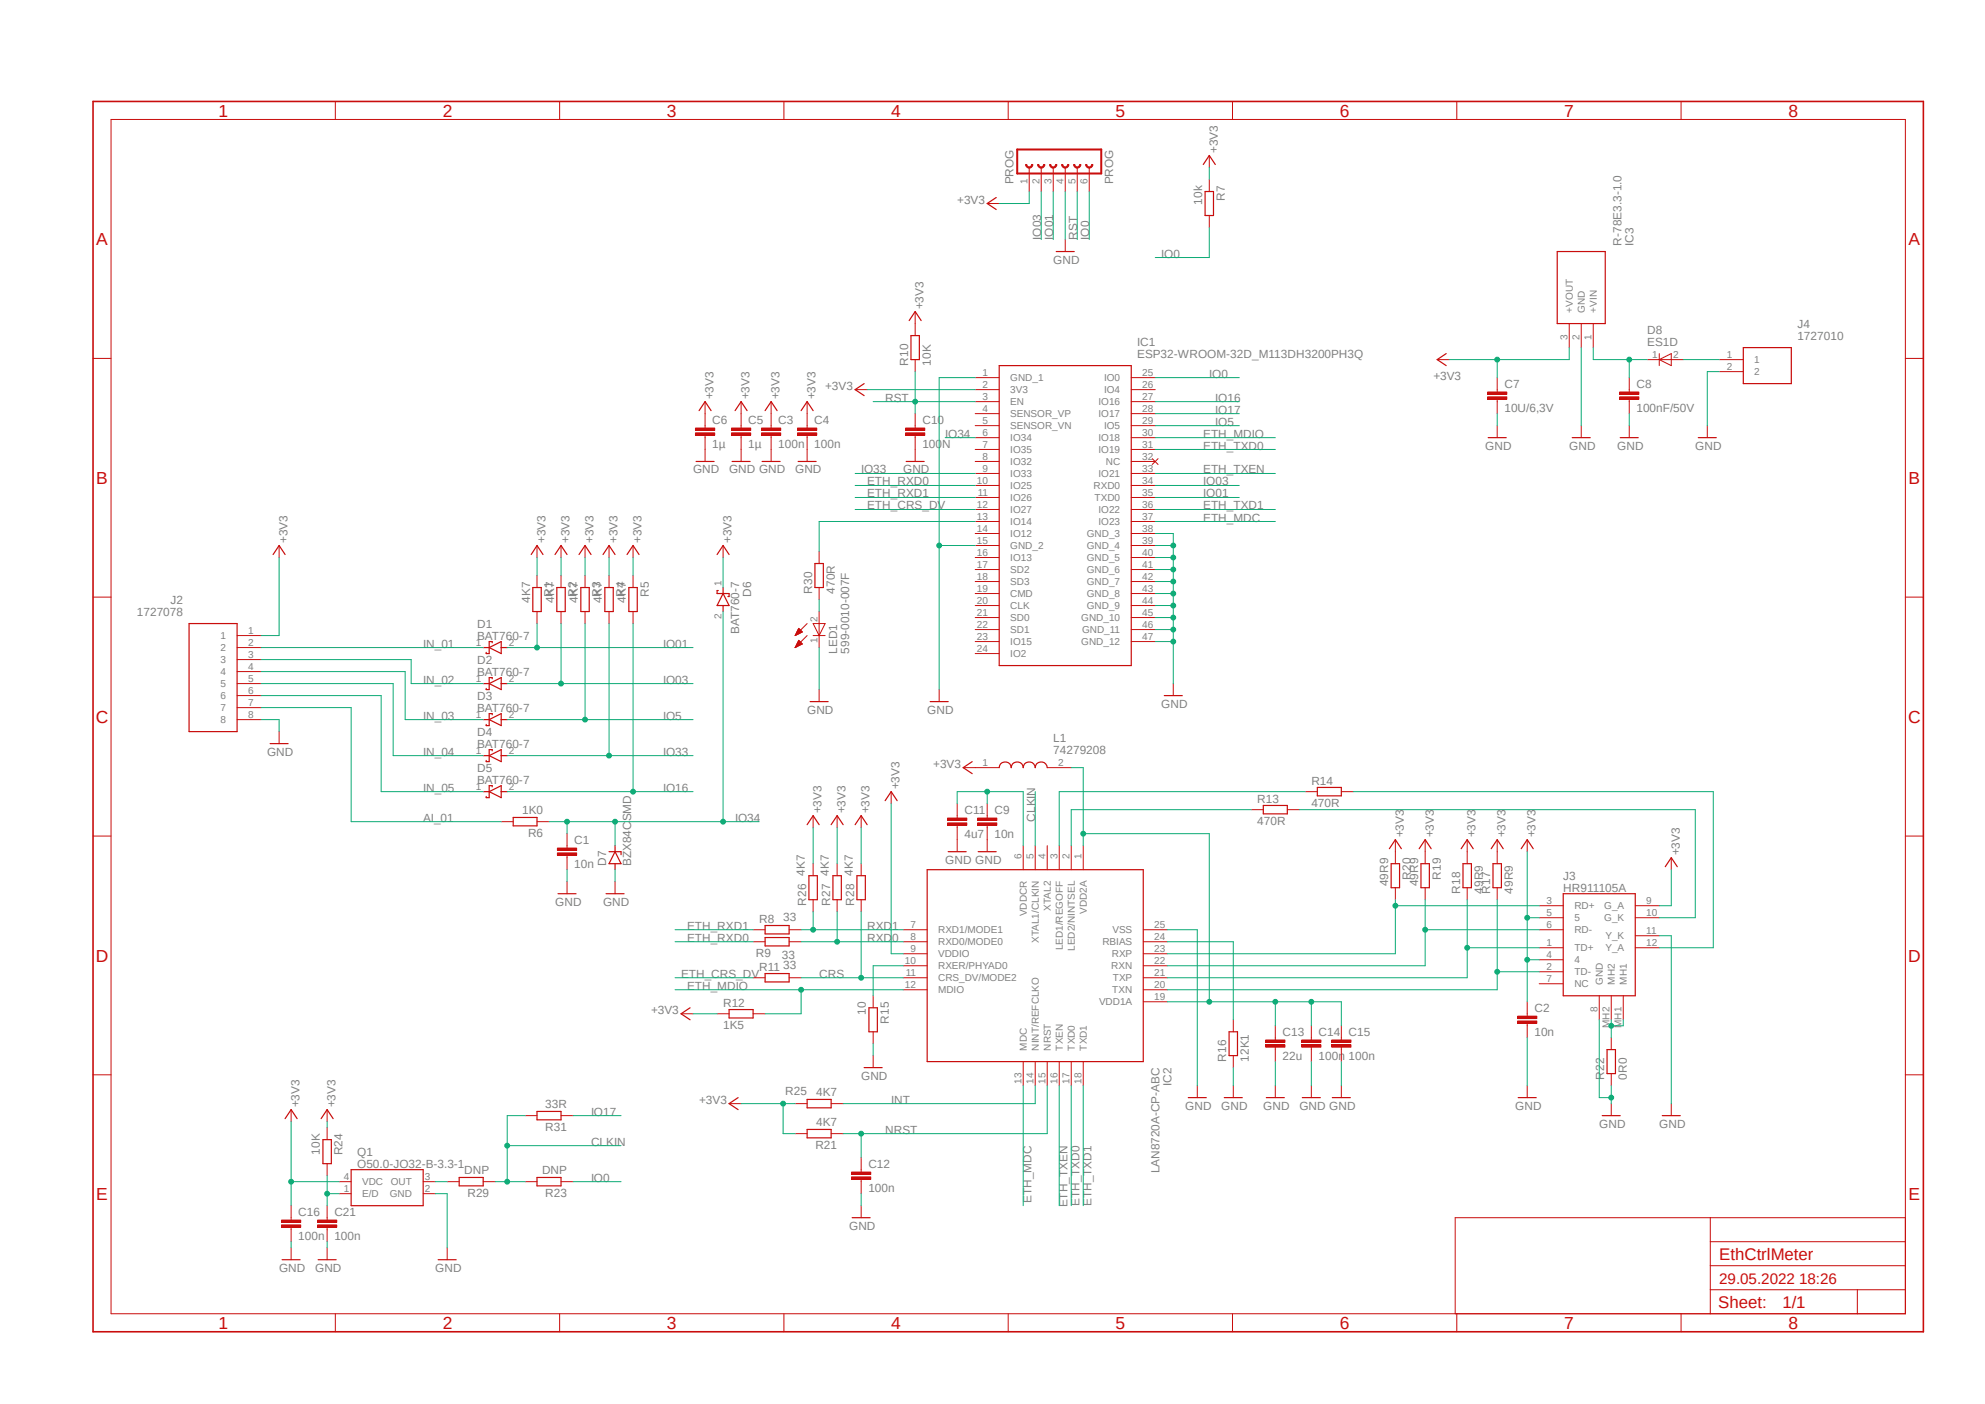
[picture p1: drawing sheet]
<svg xmlns="http://www.w3.org/2000/svg" width="420mm" height="297mm" viewBox="0 0 420 297" stroke-linecap="round" stroke-linejoin="round" font-family="sans-serif">
<defs><g id="words">
<g font-size="3.7" fill="#c90d0c">
<text x="46.2" y="24.7">1</text>
<text x="93.7" y="24.7">2</text>
<text x="141.1" y="24.7">3</text>
<text x="188.6" y="24.7">4</text>
<text x="236" y="24.7">5</text>
<text x="283.5" y="24.7">6</text>
<text x="330.9" y="24.7">7</text>
<text x="378.4" y="24.7">8</text>
<text x="20.4" y="51.9">A</text>
<text x="403.8" y="51.9">A</text>
<text x="20.4" y="102.4">B</text>
<text x="403.8" y="102.4">B</text>
<text x="20.3" y="152.9">C</text>
<text x="403.7" y="152.9">C</text>
<text x="20.3" y="203.5">D</text>
<text x="403.7" y="203.5">D</text>
<text x="20.4" y="254">E</text>
<text x="403.8" y="254">E</text>
<text x="46.2" y="281.1">1</text>
<text x="93.7" y="281.1">2</text>
<text x="141.1" y="281.1">3</text>
<text x="188.6" y="281.1">4</text>
<text x="236" y="281.1">5</text>
<text x="283.5" y="281.1">6</text>
<text x="330.9" y="281.1">7</text>
<text x="378.4" y="281.1">8</text>
</g>
<g font-size="3.6" fill="#c90d0c">
<text x="363.8" y="266.5">EthCtrlMeter</text>
<text x="363.5" y="276.8">Sheet:</text>
<text x="377.1" y="276.7">1/1</text>
</g>
<text font-size="3.2" fill="#c90d0c" x="363.8" y="271.6">29.05.2022 18:26</text>
<g font-size="2.5" fill="#808080">
<text x="257.6" y="32.4" transform="rotate(-90 257.6 32.4)">+3V3</text>
<text x="214.5" y="39" transform="rotate(-90 214.5 39)">PROG</text>
<text x="235.5" y="39" transform="rotate(-90 235.5 39)">PROG</text>
<text x="202.5" y="43.1">+3V3</text>
<text x="254.3" y="43.3" transform="rotate(-90 254.3 43.3)">10k</text>
<text x="259.1" y="42.5" transform="rotate(-90 259.1 42.5)">R7</text>
<text x="220.3" y="50.7" transform="rotate(-90 220.3 50.7)">IO03</text>
<text x="222.8" y="50.7" transform="rotate(-90 222.8 50.7)">IO01</text>
<text x="227.9" y="50.7" transform="rotate(-90 227.9 50.7)">RST</text>
<text x="230.5" y="50.7" transform="rotate(-90 230.5 50.7)">IO0</text>
<text x="343.1" y="51.9" transform="rotate(-90 343.1 51.9)">R-78E3.3-1.0</text>
<text x="345.6" y="51.9" transform="rotate(-90 345.6 51.9)">IC3</text>
<text x="222.8" y="55.8">GND</text>
<text x="245.7" y="54.5">IO0</text>
<text x="195.4" y="65.4" transform="rotate(-90 195.4 65.4)">+3V3</text>
<text x="348.5" y="70.6">D8</text>
<text x="380.3" y="71.9">1727010</text>
<text x="380.3" y="69.3">J4</text>
<text x="192.2" y="77.3" transform="rotate(-90 192.2 77.3)">R10</text>
<text x="196.9" y="77.3" transform="rotate(-90 196.9 77.3)">10K</text>
<text x="240.6" y="75.7">ESP32-WROOM-32D_M113DH3200PH3Q</text>
<text x="240.6" y="73.2">IC1</text>
<text x="348.5" y="73.2">ES1D</text>
<text x="174.6" y="82.4">+3V3</text>
<text x="255.9" y="79.9">IO0</text>
<text x="303.3" y="80.4">+3V3</text>
<text x="318.3" y="82">C7</text>
<text x="346.3" y="82">C8</text>
<text x="150.7" y="89.7">C6</text>
<text x="151" y="84.5" transform="rotate(-90 151 84.5)">+3V3</text>
<text x="158.3" y="89.7">C5</text>
<text x="158.6" y="84.5" transform="rotate(-90 158.6 84.5)">+3V3</text>
<text x="164.7" y="89.7">C3</text>
<text x="164.9" y="84.5" transform="rotate(-90 164.9 84.5)">+3V3</text>
<text x="172.3" y="89.7">C4</text>
<text x="172.6" y="84.5" transform="rotate(-90 172.6 84.5)">+3V3</text>
<text x="187.3" y="85">RST</text>
<text x="195.2" y="89.7">C10</text>
<text x="257.1" y="85">IO16</text>
<text x="257.1" y="87.5">IO17</text>
<text x="318.3" y="87.1">10U/6,3V</text>
<text x="346.3" y="87.1">100nF/50V</text>
<text x="150.7" y="94.7">1µ</text>
<text x="158.3" y="94.7">1µ</text>
<text x="164.7" y="94.7">100n</text>
<text x="172.3" y="94.7">100n</text>
<text x="195.2" y="94.7">100N</text>
<text x="200" y="92.6">IO34</text>
<text x="254.6" y="92.6">ETH_MDIO</text>
<text x="254.6" y="95.1">ETH_TXD0</text>
<text x="257.1" y="90">IO5</text>
<text x="314.2" y="95.1">GND</text>
<text x="332" y="95.1">GND</text>
<text x="342.2" y="95.1">GND</text>
<text x="358.7" y="95.1">GND</text>
<text x="146.6" y="100.2">GND</text>
<text x="154.3" y="100.2">GND GND</text>
<text x="168.2" y="100.2">GND</text>
<text x="182.2" y="100.2">IO33</text>
<text x="191.1" y="100.2">GND</text>
<text x="254.6" y="100.2">ETH_TXEN</text>
<text x="183.5" y="102.7">ETH_RXD0</text>
<text x="183.5" y="105.2">ETH_RXD1</text>
<text x="183.5" y="107.8">ETH_CRS_DV</text>
<text x="254.6" y="107.8">ETH_TXD1</text>
<text x="254.6" y="105.2">IO01</text>
<text x="254.6" y="102.7">IO03</text>
<text x="254.6" y="110.3">ETH_MDC</text>
<text x="60.8" y="114.9" transform="rotate(-90 60.8 114.9)">+3V3</text>
<text x="115.4" y="114.9" transform="rotate(-90 115.4 114.9)">+3V3</text>
<text x="120.5" y="114.9" transform="rotate(-90 120.5 114.9)">+3V3</text>
<text x="125.6" y="114.9" transform="rotate(-90 125.6 114.9)">+3V3</text>
<text x="130.6" y="114.9" transform="rotate(-90 130.6 114.9)">+3V3</text>
<text x="135.7" y="114.9" transform="rotate(-90 135.7 114.9)">+3V3</text>
<text x="154.8" y="114.9" transform="rotate(-90 154.8 114.9)">+3V3</text>
<text x="171.8" y="125.6" transform="rotate(-90 171.8 125.6)">R30</text>
<text x="176.6" y="125.6" transform="rotate(-90 176.6 125.6)">470R</text>
<text x="29" y="130.3">1727078</text>
<text x="36.1" y="127.7">J2</text>
<text x="112.1" y="127.5" transform="rotate(-90 112.1 127.5)">4K7</text>
<text x="116.9" y="126.2" transform="rotate(-90 116.9 126.2)">R1</text>
<text x="117.2" y="127.5" transform="rotate(-90 117.2 127.5)">4K7</text>
<text x="122" y="126.2" transform="rotate(-90 122 126.2)">R2</text>
<text x="122.3" y="127.5" transform="rotate(-90 122.3 127.5)">4K7</text>
<text x="127.1" y="126.2" transform="rotate(-90 127.1 126.2)">R3</text>
<text x="127.3" y="127.5" transform="rotate(-90 127.3 127.5)">4K7</text>
<text x="132.2" y="126.2" transform="rotate(-90 132.2 126.2)">R4</text>
<text x="132.4" y="127.5" transform="rotate(-90 132.4 127.5)">4K7</text>
<text x="137.2" y="126.2" transform="rotate(-90 137.2 126.2)">R5</text>
<text x="159" y="126.2" transform="rotate(-90 159 126.2)">D6</text>
<text x="89.5" y="137">IN_01</text>
<text x="101" y="135.3">BAT760-7</text>
<text x="101" y="132.8">D1</text>
<text x="140.3" y="137">IO01</text>
<text x="156.4" y="134.1" transform="rotate(-90 156.4 134.1)">BAT760-7</text>
<text x="101" y="143">BAT760-7</text>
<text x="101" y="140.4">D2</text>
<text x="177.1" y="138.3" transform="rotate(-90 177.1 138.3)">LED1</text>
<text x="179.7" y="138.3" transform="rotate(-90 179.7 138.3)">599-0010-007F</text>
<text x="89.5" y="144.6">IN_02</text>
<text x="101" y="148">D3</text>
<text x="140.3" y="144.6">IO03</text>
<text x="245.7" y="149.7">GND</text>
<text x="89.5" y="152.2">IN_03</text>
<text x="101" y="150.6">BAT760-7</text>
<text x="101" y="155.7">D4</text>
<text x="140.3" y="152.2">IO5</text>
<text x="170.8" y="151">GND</text>
<text x="196.2" y="151">GND</text>
<text x="56.5" y="159.9">GND</text>
<text x="89.5" y="159.9">IN_04</text>
<text x="101" y="158.2">BAT760-7</text>
<text x="140.3" y="159.9">IO33</text>
<text x="222.8" y="159.5">74279208</text>
<text x="222.8" y="156.9">L1</text>
<text x="89.5" y="167.5">IN_05</text>
<text x="101" y="165.8">BAT760-7</text>
<text x="101" y="163.3">D5</text>
<text x="140.3" y="167.5">IO16</text>
<text x="190.3" y="167" transform="rotate(-90 190.3 167)">+3V3</text>
<text x="197.4" y="162.4">+3V3</text>
<text x="277.5" y="166">R14</text>
<text x="89.5" y="173.8">AI_01</text>
<text x="110.5" y="172.3">1K0</text>
<text x="155.5" y="173.8">IO34</text>
<text x="173.8" y="172.1" transform="rotate(-90 173.8 172.1)">+3V3</text>
<text x="178.9" y="172.1" transform="rotate(-90 178.9 172.1)">+3V3</text>
<text x="184" y="172.1" transform="rotate(-90 184 172.1)">+3V3</text>
<text x="204" y="172.2">C11</text>
<text x="210.4" y="172.2">C9</text>
<text x="219" y="173.8" transform="rotate(-90 219 173.8)">CLKIN</text>
<text x="266" y="169.8">R13</text>
<text x="277.5" y="170.8">470R</text>
<text x="111.7" y="177.1">R6</text>
<text x="121.5" y="178.5">C1</text>
<text x="204" y="177.3">4u7</text>
<text x="210.4" y="177.3">10n</text>
<text x="266" y="174.6">470R</text>
<text x="297" y="177.2" transform="rotate(-90 297 177.2)">+3V3</text>
<text x="303.4" y="177.2" transform="rotate(-90 303.4 177.2)">+3V3</text>
<text x="312.2" y="177.2" transform="rotate(-90 312.2 177.2)">+3V3</text>
<text x="318.6" y="177.2" transform="rotate(-90 318.6 177.2)">+3V3</text>
<text x="324.9" y="177.2" transform="rotate(-90 324.9 177.2)">+3V3</text>
<text x="121.5" y="183.6">10n</text>
<text x="128.2" y="183.2" transform="rotate(-90 128.2 183.2)">D7</text>
<text x="133.6" y="183.2" transform="rotate(-90 133.6 183.2)">BZX84CSMD</text>
<text x="170.3" y="185.3" transform="rotate(-90 170.3 185.3)">4K7</text>
<text x="175.3" y="185.3" transform="rotate(-90 175.3 185.3)">4K7</text>
<text x="180.4" y="185.3" transform="rotate(-90 180.4 185.3)">4K7</text>
<text x="200" y="182.7">GND GND</text>
<text x="355.4" y="181" transform="rotate(-90 355.4 181)">+3V3</text>
<text x="117.5" y="191.6">GND</text>
<text x="127.6" y="191.6">GND</text>
<text x="170.6" y="191.6" transform="rotate(-90 170.6 191.6)">R26</text>
<text x="175.6" y="191.6" transform="rotate(-90 175.6 191.6)">R27</text>
<text x="180.7" y="191.6" transform="rotate(-90 180.7 191.6)">R28</text>
<text x="293.7" y="187.5" transform="rotate(-90 293.7 187.5)">49R9</text>
<text x="298.5" y="186.1" transform="rotate(-90 298.5 186.1)">R20</text>
<text x="300.1" y="187.5" transform="rotate(-90 300.1 187.5)">49R9</text>
<text x="304.8" y="186.1" transform="rotate(-90 304.8 186.1)">R19</text>
<text x="309" y="189.1" transform="rotate(-90 309 189.1)">R18</text>
<text x="313.7" y="189.1" transform="rotate(-90 313.7 189.1)">49R9</text>
<text x="315.3" y="189.1" transform="rotate(-90 315.3 189.1)">R17</text>
<text x="320.1" y="189.1" transform="rotate(-90 320.1 189.1)">49R9</text>
<text x="330.8" y="188.7">HR911105A</text>
<text x="330.8" y="186.1">J3</text>
<text x="145.4" y="196.7">ETH_RXD1</text>
<text x="160.6" y="195.2">R8</text>
<text x="165.7" y="194.9">33</text>
<text x="183.5" y="196.7">RXD1</text>
<text x="145.4" y="199.2">ETH_RXD0</text>
<text x="159.9" y="202.5">R9</text>
<text x="165.4" y="202.8">33</text>
<text x="183.5" y="199.2">RXD0</text>
<text x="144.1" y="206.8">ETH_CRS_DV</text>
<text x="145.4" y="209.4">ETH_MDIO</text>
<text x="160.6" y="205.3">R11</text>
<text x="165.7" y="205.1">33</text>
<text x="173.3" y="206.8">CRS</text>
<text x="137.8" y="214.5">+3V3</text>
<text x="153" y="212.9">R12</text>
<text x="183.2" y="214.7" transform="rotate(-90 183.2 214.7)">10</text>
<text x="324.7" y="214.1">C2</text>
<text x="153" y="217.8">1K5</text>
<text x="188" y="216.5" transform="rotate(-90 188 216.5)">R15</text>
<text x="271.4" y="219.2">C13</text>
<text x="279" y="219.2">C14 C15</text>
<text x="324.7" y="219.2">10n</text>
<text x="259.4" y="224.6" transform="rotate(-90 259.4 224.6)">R16</text>
<text x="264.2" y="224.6" transform="rotate(-90 264.2 224.6)">12K1</text>
<text x="271.4" y="224.2">22u</text>
<text x="279" y="224.2">100n 100n</text>
<text x="147.9" y="233.5">+3V3</text>
<text x="166.2" y="231.7">R25</text>
<text x="172.7" y="231.9">4K7</text>
<text x="182.2" y="228.4">GND</text>
<text x="188.6" y="233.5">INT</text>
<text x="247.9" y="229.7" transform="rotate(-90 247.9 229.7)">IC2</text>
<text x="339.4" y="228.4" transform="rotate(-90 339.4 228.4)">R22</text>
<text x="344.2" y="228.4" transform="rotate(-90 344.2 228.4)">0R0</text>
<text x="63.4" y="234.3" transform="rotate(-90 63.4 234.3)">+3V3</text>
<text x="71" y="234.3" transform="rotate(-90 71 234.3)">+3V3</text>
<text x="115.4" y="234.5">33R</text>
<text x="115.4" y="239.3">R31</text>
<text x="125.1" y="236">IO17</text>
<text x="172.7" y="238.3">4K7</text>
<text x="187.3" y="239.8">NRST</text>
<text x="250.8" y="234.7">GND</text>
<text x="258.4" y="234.7">GND</text>
<text x="267.3" y="234.7">GND</text>
<text x="274.9" y="234.7">GND GND</text>
<text x="320.6" y="234.7">GND</text>
<text x="338.4" y="238.6">GND</text>
<text x="351.1" y="238.6">GND</text>
<text x="67.7" y="244.3" transform="rotate(-90 67.7 244.3)">10K</text>
<text x="72.5" y="244.4" transform="rotate(-90 72.5 244.4)">R24</text>
<text x="75.6" y="244.5">Q1</text>
<text x="125.1" y="242.4">CLKIN</text>
<text x="172.5" y="243.1">R21</text>
<text x="75.6" y="247.1">O50.0-JO32-B-3.3-1</text>
<text x="98.2" y="248.5">DNP</text>
<text x="114.7" y="248.5">DNP</text>
<text x="125.1" y="250">IO0</text>
<text x="183.7" y="247.1">C12</text>
<text x="245.3" y="248.2" transform="rotate(-90 245.3 248.2)">LAN8720A-CP-ABC</text>
<text x="63.1" y="257.2">C16</text>
<text x="70.7" y="257.2">C21</text>
<text x="98.9" y="253.3">R29</text>
<text x="115.4" y="253.3">R23</text>
<text x="183.7" y="252.1">100n</text>
<text x="218.3" y="254.5" transform="rotate(-90 218.3 254.5)">ETH_MDC</text>
<text x="225.9" y="255.4" transform="rotate(-90 225.9 255.4)">ETH_TXEN</text>
<text x="228.4" y="255.1" transform="rotate(-90 228.4 255.1)">ETH_TXD0</text>
<text x="231" y="255.1" transform="rotate(-90 231 255.1)">ETH_TXD1</text>
<text x="63.1" y="262.3">100n</text>
<text x="70.7" y="262.3">100n</text>
<text x="179.7" y="260.1">GND</text>
<text x="59.1" y="269">GND</text>
<text x="66.7" y="269">GND</text>
<text x="92.1" y="269">GND</text>
</g>
<g font-size="2.1" fill="#808080">
<text x="217.4" y="38.9" transform="rotate(-90 217.4 38.9)">1</text>
<text x="220" y="38.9" transform="rotate(-90 220 38.9)">2</text>
<text x="222.5" y="38.9" transform="rotate(-90 222.5 38.9)">3</text>
<text x="225" y="38.9" transform="rotate(-90 225 38.9)">4</text>
<text x="227.6" y="38.9" transform="rotate(-90 227.6 38.9)">5</text>
<text x="230.1" y="38.9" transform="rotate(-90 230.1 38.9)">6</text>
<text x="331.7" y="72" transform="rotate(-90 331.7 72)">3</text>
<text x="332.8" y="66.1" transform="rotate(-90 332.8 66.1)">+VOUT</text>
<text x="334.2" y="72" transform="rotate(-90 334.2 72)">2</text>
<text x="335.3" y="66.1" transform="rotate(-90 335.3 66.1)">GND</text>
<text x="336.8" y="72" transform="rotate(-90 336.8 72)">1</text>
<text x="337.9" y="66.1" transform="rotate(-90 337.9 66.1)">+VIN</text>
<text x="349.5" y="75.7">1</text>
<text x="354" y="75.7">2</text>
<text x="365.3" y="75.7">1</text>
<text x="371.2" y="76.8">1</text>
<text x="207.9" y="79.5">1</text>
<text x="207.9" y="82">2</text>
<text x="213.7" y="80.6">GND_1</text>
<text x="213.7" y="83.2">3V3</text>
<text x="233.6" y="80.6">IO0</text>
<text x="233.6" y="83.2">IO4</text>
<text x="241.7" y="79.5">25</text>
<text x="241.7" y="82">26</text>
<text x="365.3" y="78.2">2</text>
<text x="371.2" y="79.4">2</text>
<text x="207.9" y="84.6">3</text>
<text x="207.9" y="87.1">4</text>
<text x="207.9" y="89.7">5</text>
<text x="213.7" y="85.7">EN</text>
<text x="213.7" y="88.3">SENSOR_VP</text>
<text x="232.4" y="85.7">IO16</text>
<text x="232.4" y="88.3">IO17</text>
<text x="241.7" y="84.6">27</text>
<text x="241.7" y="87.1">28</text>
<text x="241.7" y="89.7">29</text>
<text x="207.9" y="92.2">6</text>
<text x="207.9" y="94.7">7</text>
<text x="213.7" y="90.8">SENSOR_VN</text>
<text x="213.7" y="93.3">IO34</text>
<text x="213.7" y="95.9">IO35</text>
<text x="232.4" y="93.3">IO18</text>
<text x="232.4" y="95.9">IO19</text>
<text x="233.6" y="90.8">IO5</text>
<text x="241.7" y="92.2">30</text>
<text x="241.7" y="94.7">31</text>
<text x="207.9" y="97.3">8</text>
<text x="207.9" y="99.8">9</text>
<text x="213.7" y="98.4">IO32</text>
<text x="213.7" y="100.9">IO33</text>
<text x="232.4" y="100.9">IO21</text>
<text x="234" y="98.4">NC</text>
<text x="241.7" y="97.3">32</text>
<text x="241.7" y="99.8">33</text>
<text x="206.7" y="102.4">10</text>
<text x="206.7" y="107.4">12</text>
<text x="206.9" y="104.9">11</text>
<text x="213.7" y="103.5">IO25</text>
<text x="213.7" y="106">IO26</text>
<text x="231.4" y="103.5">RXD0</text>
<text x="231.6" y="106">TXD0</text>
<text x="241.7" y="102.4">34</text>
<text x="241.7" y="104.9">35</text>
<text x="241.7" y="107.4">36</text>
<text x="206.7" y="110">13</text>
<text x="206.7" y="112.5">14</text>
<text x="213.7" y="108.5">IO27</text>
<text x="213.7" y="111.1">IO14</text>
<text x="213.7" y="113.6">IO12</text>
<text x="230" y="113.6">GND_3</text>
<text x="232.4" y="108.5">IO22</text>
<text x="232.4" y="111.1">IO23</text>
<text x="241.7" y="110">37</text>
<text x="241.7" y="112.5">38</text>
<text x="206.7" y="115.1">15</text>
<text x="206.7" y="117.6">16</text>
<text x="213.7" y="116.2">GND_2</text>
<text x="213.7" y="118.7">IO13</text>
<text x="230" y="116.2">GND_4</text>
<text x="230" y="118.7">GND_5</text>
<text x="241.7" y="115.1">39</text>
<text x="241.7" y="117.6">40</text>
<text x="152.7" y="124" transform="rotate(-90 152.7 124)">1</text>
<text x="206.7" y="120.1">17</text>
<text x="206.7" y="122.7">18</text>
<text x="206.7" y="125.2">19</text>
<text x="213.7" y="121.2">SD2</text>
<text x="213.7" y="123.8">SD3</text>
<text x="230" y="121.2">GND_6</text>
<text x="230" y="123.8">GND_7</text>
<text x="241.7" y="120.1">41</text>
<text x="241.7" y="122.7">42</text>
<text x="241.7" y="125.2">43</text>
<text x="152.7" y="130.9" transform="rotate(-90 152.7 130.9)">2</text>
<text x="173" y="131.6" transform="rotate(-90 173 131.6)">2</text>
<text x="206.7" y="127.8">20</text>
<text x="206.7" y="130.3">21</text>
<text x="213.7" y="126.3">CMD</text>
<text x="213.7" y="128.9">CLK</text>
<text x="213.7" y="131.4">SD0</text>
<text x="228.8" y="131.4">GND_10</text>
<text x="230" y="126.3">GND_8</text>
<text x="230" y="128.9">GND_9</text>
<text x="241.7" y="127.8">44</text>
<text x="241.7" y="130.3">45</text>
<text x="46.7" y="135.2">1</text>
<text x="46.7" y="137.8">2</text>
<text x="52.5" y="134.1">1</text>
<text x="52.5" y="136.7">2</text>
<text x="100.7" y="136.7">1</text>
<text x="107.7" y="136.7">2</text>
<text x="173" y="136" transform="rotate(-90 173 136)">1</text>
<text x="206.7" y="132.8">22</text>
<text x="206.7" y="135.4">23</text>
<text x="206.7" y="137.9">24</text>
<text x="213.7" y="133.9">SD1</text>
<text x="213.7" y="136.5">IO15</text>
<text x="228.8" y="136.5">GND_12</text>
<text x="228.9" y="133.9">GND_11</text>
<text x="241.7" y="132.8">46</text>
<text x="241.7" y="135.4">47</text>
<text x="46.7" y="140.3">3</text>
<text x="46.7" y="142.8">4</text>
<text x="52.5" y="139.2">3</text>
<text x="52.5" y="141.7">4</text>
<text x="213.7" y="139">IO2</text>
<text x="46.7" y="145.4">5</text>
<text x="46.7" y="147.9">6</text>
<text x="52.5" y="144.3">5</text>
<text x="52.5" y="146.8">6</text>
<text x="52.5" y="149.4">7</text>
<text x="100.7" y="144.3">1</text>
<text x="107.7" y="144.3">2</text>
<text x="46.7" y="150.5">7</text>
<text x="46.7" y="153">8</text>
<text x="52.5" y="151.9">8</text>
<text x="100.7" y="151.9">1</text>
<text x="107.7" y="151.9">2</text>
<text x="100.7" y="159.5">1</text>
<text x="107.7" y="159.5">2</text>
<text x="100.7" y="167.1">1</text>
<text x="107.7" y="167.1">2</text>
<text x="207.9" y="162.1">1</text>
<text x="223.9" y="162.1">2</text>
<text x="216.2" y="181.7" transform="rotate(-90 216.2 181.7)">6</text>
<text x="218.7" y="181.7" transform="rotate(-90 218.7 181.7)">5</text>
<text x="221.2" y="181.7" transform="rotate(-90 221.2 181.7)">4</text>
<text x="223.8" y="181.7" transform="rotate(-90 223.8 181.7)">3</text>
<text x="226.3" y="181.7" transform="rotate(-90 226.3 181.7)">2</text>
<text x="228.9" y="181.7" transform="rotate(-90 228.9 181.7)">1</text>
<text x="327.2" y="191.2">3</text>
<text x="348.3" y="191.2">9</text>
<text x="192.7" y="196.3">7</text>
<text x="198.5" y="197.4">RXD1/MODE1</text>
<text x="217.3" y="193.8" transform="rotate(-90 217.3 193.8)">VDDCR</text>
<text x="222.3" y="192.6" transform="rotate(-90 222.3 192.6)">XTAL2</text>
<text x="230" y="193.3" transform="rotate(-90 230 193.3)">VDD2A</text>
<text x="235.4" y="197.4">VSS</text>
<text x="244.2" y="196.3">25</text>
<text x="327.2" y="193.8">5</text>
<text x="327.2" y="196.3">6</text>
<text x="333.1" y="192.4">RD+</text>
<text x="333.1" y="194.9">5</text>
<text x="333.1" y="197.4">RD-</text>
<text x="339.4" y="192.4">G_A</text>
<text x="339.4" y="194.9">G_K</text>
<text x="348.3" y="193.8">10</text>
<text x="348.3" y="197.6">11</text>
<text x="191.5" y="203.9">10</text>
<text x="192.7" y="198.8">8</text>
<text x="192.7" y="201.4">9</text>
<text x="198.5" y="200">RXD0/MODE0</text>
<text x="198.5" y="202.5">VDDIO</text>
<text x="219.8" y="199.4" transform="rotate(-90 219.8 199.4)">XTAL1/CLKIN</text>
<text x="224.9" y="201" transform="rotate(-90 224.9 201)">LED1/REGOFF</text>
<text x="227.4" y="201.1" transform="rotate(-90 227.4 201.1)">LED2/NINTSEL</text>
<text x="233.3" y="200">RBIAS</text>
<text x="235.2" y="202.5">RXP</text>
<text x="244.2" y="198.8">24</text>
<text x="244.2" y="201.4">23</text>
<text x="244.2" y="203.9">22</text>
<text x="327.2" y="200.1">1</text>
<text x="327.2" y="202.6">4</text>
<text x="333.1" y="201.3">TD+</text>
<text x="333.1" y="203.8">4</text>
<text x="339.7" y="198.7">Y_K</text>
<text x="339.7" y="201.3">Y_A</text>
<text x="348.3" y="200.1">12</text>
<text x="191.5" y="209">12</text>
<text x="191.6" y="206.5">11</text>
<text x="198.5" y="205.1">RXER/PHYAD0</text>
<text x="198.5" y="207.6">CRS_DV/MODE2</text>
<text x="235.1" y="205.1">RXN</text>
<text x="235.5" y="207.6">TXP</text>
<text x="244.2" y="206.5">21</text>
<text x="244.2" y="209">20</text>
<text x="327.2" y="205.2">2</text>
<text x="327.2" y="207.7">7</text>
<text x="333.1" y="206.3">TD-</text>
<text x="333.1" y="208.9">NC</text>
<text x="339.1" y="208.3" transform="rotate(-90 339.1 208.3)">GND</text>
<text x="341.7" y="208.3" transform="rotate(-90 341.7 208.3)">MH2</text>
<text x="344.2" y="208.3" transform="rotate(-90 344.2 208.3)">MH1</text>
<text x="198.5" y="210.1">MDIO</text>
<text x="232.5" y="212.7">VDD1A</text>
<text x="235.3" y="210.1">TXN</text>
<text x="244.2" y="211.5">19</text>
<text x="338" y="214.2" transform="rotate(-90 338 214.2)">8</text>
<text x="340.6" y="217.4" transform="rotate(-90 340.6 217.4)">MH2</text>
<text x="343.1" y="217.4" transform="rotate(-90 343.1 217.4)">MH1</text>
<text x="217.3" y="222.2" transform="rotate(-90 217.3 222.2)">MDC</text>
<text x="219.8" y="222.2" transform="rotate(-90 219.8 222.2)">NINT/REFCLKO</text>
<text x="222.3" y="222.2" transform="rotate(-90 222.3 222.2)">NRST</text>
<text x="224.9" y="222.2" transform="rotate(-90 224.9 222.2)">TXEN</text>
<text x="227.4" y="222.2" transform="rotate(-90 227.4 222.2)">TXD0</text>
<text x="230" y="222.2" transform="rotate(-90 230 222.2)">TXD1</text>
<text x="216.2" y="229.3" transform="rotate(-90 216.2 229.3)">13</text>
<text x="218.7" y="229.3" transform="rotate(-90 218.7 229.3)">14</text>
<text x="221.2" y="229.3" transform="rotate(-90 221.2 229.3)">15</text>
<text x="223.8" y="229.3" transform="rotate(-90 223.8 229.3)">16</text>
<text x="226.3" y="229.3" transform="rotate(-90 226.3 229.3)">17</text>
<text x="228.9" y="229.3" transform="rotate(-90 228.9 229.3)">18</text>
<text x="72.7" y="249.6">4</text>
<text x="76.6" y="250.7">VDC</text>
<text x="82.7" y="250.7">OUT</text>
<text x="89.9" y="249.6">3</text>
<text x="72.7" y="252.2">1</text>
<text x="76.6" y="253.3">E/D</text>
<text x="82.5" y="253.3">GND</text>
<text x="89.9" y="252.2">2</text>
</g>
</g></defs>
<path d="M19.2 21.1l388.1 261.2M407.3 21.1l-388.1 261.2" fill="none" stroke="#fff" stroke-width=".21"/>
<g fill="none" stroke="#c90d0c" stroke-width=".21">
<path d="M23.5 25.3h379.6v252.6h-379.6zM71 21.5v3.8M118.4 21.5v3.8M165.9 21.5v3.8M213.3 21.5v3.8M260.8 21.5v3.8M308.2 21.5v3.8M355.7 21.5v3.8M19.7 75.8h3.8M193.6 68.5v2.5M193.6 76.1v2.5M206.3 79.9h5.1"/>
<path d="M239.4 79.9h5M304.1 76.1h2.5M332 68.5v5M334.6 68.5v5M337.1 68.5v5M363.8 76.1h5.1M363.8 78.6h5.1M403.1 75.8h3.9M180.9 82.4h2.6M206.3 82.4h5.1M206.3 85h5.1M206.3 87.5h5.1"/>
<path d="M206.3 90h5.1M206.3 92.6h5.1M206.3 95.1h5.1M206.3 97.6h5.1M239.4 82.4h5M239.4 85h5M239.4 87.5h5M239.4 90h5M239.4 92.6h5M239.4 95.1h5M239.4 97.6h5M243.8 97l1.2 1.3"/>
<path d="M245 97l-1.2 1.3M316.8 90v2.6M334.6 90v2.6M344.7 90v2.6M361.2 90v2.6M59.1 115.4v2.5M113.6 115.4v2.5M118.7 115.4v2.5M123.8 115.4v2.5M128.9 115.4v2.5M133.9 115.4v2.5M206.3 100.2h5.1"/>
<path d="M206.3 102.7h5.1M206.3 105.2h5.1M206.3 107.8h5.1M206.3 110.3h5.1M206.3 112.9h5.1M206.3 115.4h5.1M206.3 117.9h5.1M239.4 100.2h5M239.4 102.7h5M239.4 105.2h5M239.4 107.8h5M239.4 110.3h5"/>
<path d="M239.4 112.9h5M239.4 115.4h5M239.4 117.9h5M19.7 126.3h3.8M50.2 134.5h5M50.2 137h5M50.2 139.5h5M113.6 121.8v2.5M113.6 129.4v2.5M118.7 121.8v2.5M118.7 129.4v2.5M123.8 121.8v2.5"/>
<path d="M123.8 129.4v2.5M128.9 121.8v2.5M128.9 129.4v2.5M133.9 121.8v2.5M133.9 129.4v2.5M206.3 120.5h5.1M206.3 123h5.1M206.3 125.6h5.1M206.3 128.1h5.1M206.3 130.6h5.1M206.3 133.2h5.1M206.3 135.7h5.1"/>
<path d="M206.3 138.3h5.1M239.4 120.5h5M239.4 123h5M239.4 125.6h5M239.4 128.1h5M239.4 130.6h5M239.4 133.2h5M239.4 135.7h5M403.1 126.3h3.9M50.2 142.1h5M50.2 144.6h5M50.2 147.2h5"/>
<path d="M50.2 149.7h5M50.2 152.2h5M59.1 154.8v2.5M198.7 145.9v2.5M248.2 144.6v2.6M19.7 176.9h3.8M106 173.8h2.6M113.6 173.8h2.6M120 178.9v.5M216.5 178.9v5.1M219 178.9v5.1M221.6 178.9v5.1"/>
<path d="M224.1 178.9v5.1M226.7 178.9v5.1M229.2 178.9v5.1M403.1 176.9h3.9M120 180.9v.5M191.1 196.7h5.1M191.1 199.2h5.1M241.9 196.7h5.1M241.9 199.2h5.1M325.7 196.7h5.1M325.7 191.6h5.1M325.7 194.1h5.1"/>
<path d="M346 191.6h5.1M346 194.1h5.1M346 198h5.1M191.1 201.8h5.1M191.1 204.3h5.1M191.1 206.8h5.1M191.1 209.4h5.1M241.9 201.8h5.1M241.9 204.3h5.1M241.9 206.8h5.1M241.9 209.4h5.1M241.9 211.9h5.1"/>
<path d="M325.7 200.5h5.1M325.7 205.6h5.1M325.7 203h5.1M325.7 208.1h5.1M338.4 210.7v5M340.9 210.7v5M343.5 210.7v5M346 200.5h5.1M19.7 227.4h3.8M216.5 224.6v5.1M219 224.6v5.1M221.6 224.6v5.1"/>
<path d="M224.1 224.6v5.1M226.7 224.6v5.1M229.2 224.6v5.1M403.1 227.4h3.9M361.9 257.6v20.3M403.1 257.6h-95.2v20.3M71 277.9v3.8M118.4 277.9v3.8M165.9 277.9v3.8M213.3 277.9v3.8M260.8 277.9v3.8M308.2 277.9v3.8"/>
<path d="M355.7 277.9v3.8M361.9 272.8h41.2M361.9 267.8h41.2M361.9 262.7h41.2M393 272.8v5.1"/>
</g>
<path d="M19.7 21.5h387.3v260.2h-387.3z" fill="none" stroke="#c90d0c" stroke-width=".34"/>
<g fill="none" stroke="#c90d0c" stroke-width=".25">
<path d="M329.5 53.2h10.1v15.3h-10.1zM192.7 71h1.8v5.1h-1.8zM211.4 77.3h28v63.5h-28zM306 74.8l-1.9 1.3 1.9 1.2M368.9 73.5h10.1v7.7h-10.1zM182.8 81.2l-1.9 1.2 1.9 1.3M314.9 92.6h3.8M332.7 92.6h3.8M342.8 92.6h3.8M359.3 92.6h3.8M57.8 117.3l1.3-1.9 1.2 1.9M112.4 117.3l1.2-1.9 1.3 1.9"/>
<path d="M117.4 117.3l1.3-1.9 1.3 1.9M122.5 117.3l1.3-1.9 1.3 1.9M127.6 117.3l1.3-1.9 1.2 1.9M132.7 117.3l1.2-1.9 1.3 1.9M40 131.9h10.2v22.9h-10.2zM102.2 137h1.3M103.5 137l2.5-1.3v2.6zM104.1 136v-.3h-.6v2.6h-.6v-.3M106 137h1.3M112.7 124.3h1.8v5.1h-1.8zM117.8 124.3h1.8v5.1h-1.8zM122.9 124.3h1.8v5.1h-1.8z"/>
<path d="M128 124.3h1.8v5.1h-1.8zM133.1 124.3h1.7v5.1h-1.7zM57.1 157.3h3.9M102.2 144.6h1.3M102.2 152.2h1.3M102.2 159.9h1.3M103.5 144.6l2.5-1.3v2.6zM103.5 152.2l2.5-1.2v2.5zM103.5 159.9l2.5-1.3v2.5zM104.1 143.6v-.3h-.6v2.6h-.6v-.3M104.1 151.2v-.2h-.6v2.5h-.6v-.3M104.1 158.8v-.2h-.6v2.5h-.6v-.2"/>
<path d="M106 144.6h1.3M106 152.2h1.3M106 159.9h1.3M196.8 148.4h3.8M246.3 147.2h3.8M102.2 167.5h1.3M103.5 167.5l2.5-1.3v2.5zM104.1 166.5v-.3h-.6v2.5h-.6v-.2M106 167.5h1.3M108.6 172.9h5v1.8h-5zM196.2 184h45.7v40.6h-45.7zM330.8 189.1h15.2v21.6h-15.2z"/>
</g>
<path d="M117.9 180.4h4.1v.5h-4.1z" fill-rule="evenodd" fill="#c90d0c"/>
<path d="M117.9 180.4h4.1v.5h-4.1z" fill="none" stroke="#c90d0c" stroke-width=".21"/>
<path d="M117.9 179.4h4.1v.5h-4.1z" fill-rule="evenodd" fill="#c90d0c"/>
<path d="M193.6 90v.6M193.6 92.1v.5M117.9 179.4h4.1v.5h-4.1zM120 176.4v2.5M120 181.4v2.6" fill="none" stroke="#c90d0c" stroke-width=".21"/>
<path d="M191.6 91.6h4.1v.5h-4.1z" fill-rule="evenodd" fill="#c90d0c"/>
<path d="M191.6 91.6h4.1v.5h-4.1z" fill="none" stroke="#c90d0c" stroke-width=".21"/>
<path d="M191.6 90.6h4.1v.5h-4.1z" fill-rule="evenodd" fill="#c90d0c"/>
<path d="M163.2 90v.6M163.2 92.1v.5M191.6 90.6h4.1v.5h-4.1zM193.6 87.5v2.5M193.6 92.6v2.5" fill="none" stroke="#c90d0c" stroke-width=".21"/>
<path d="M161.1 91.6h4.1v.5h-4.1z" fill-rule="evenodd" fill="#c90d0c"/>
<path d="M161.1 91.6h4.1v.5h-4.1z" fill="none" stroke="#c90d0c" stroke-width=".21"/>
<path d="M161.1 90.6h4.1v.5h-4.1z" fill-rule="evenodd" fill="#c90d0c"/>
<path d="M161.1 90.6h4.1v.5h-4.1zM163.2 87.5v2.5M163.2 92.6v2.5M170.8 90v.6M170.8 92.1v.5" fill="none" stroke="#c90d0c" stroke-width=".21"/>
<path d="M168.7 91.6h4.1v.5h-4.1z" fill-rule="evenodd" fill="#c90d0c"/>
<path d="M168.7 91.6h4.1v.5h-4.1z" fill="none" stroke="#c90d0c" stroke-width=".21"/>
<path d="M168.7 90.6h4.1v.5h-4.1z" fill-rule="evenodd" fill="#c90d0c"/>
<path d="M156.8 90v.6M156.8 92.1v.5M168.7 90.6h4.1v.5h-4.1zM170.8 87.5v2.5M170.8 92.6v2.5" fill="none" stroke="#c90d0c" stroke-width=".21"/>
<path d="M154.8 91.6h4v.5h-4z" fill-rule="evenodd" fill="#c90d0c"/>
<path d="M154.8 91.6h4v.5h-4z" fill="none" stroke="#c90d0c" stroke-width=".21"/>
<path d="M154.8 90.6h4v.5h-4z" fill-rule="evenodd" fill="#c90d0c"/>
<path d="M149.2 90v.6M149.2 92.1v.5M154.8 90.6h4v.5h-4zM156.8 87.5v2.5M156.8 92.6v2.5" fill="none" stroke="#c90d0c" stroke-width=".21"/>
<path d="M147.2 91.6h4v.5h-4z" fill-rule="evenodd" fill="#c90d0c"/>
<path d="M147.2 91.6h4v.5h-4z" fill="none" stroke="#c90d0c" stroke-width=".21"/>
<path d="M147.2 90.6h4v.5h-4z" fill-rule="evenodd" fill="#c90d0c"/>
<path d="M147.2 90.6h4v.5h-4zM149.2 87.5v2.5M149.2 92.6v2.5M316.8 82.4v.5M316.8 84.5v.5" fill="none" stroke="#c90d0c" stroke-width=".21"/>
<path d="M314.7 83.9h4.1v.6h-4.1z" fill-rule="evenodd" fill="#c90d0c"/>
<path d="M314.7 83.9h4.1v.6h-4.1z" fill="none" stroke="#c90d0c" stroke-width=".21"/>
<path d="M314.7 82.9h4.1v.5h-4.1z" fill-rule="evenodd" fill="#c90d0c"/>
<path d="M316.8 79.9v2.5M314.7 82.9h4.1v.5h-4.1zM316.8 85v2.5M344.7 82.4v.5M344.7 84.5v.5" fill="none" stroke="#c90d0c" stroke-width=".21"/>
<path d="M342.7 83.9h4.1v.6h-4.1z" fill-rule="evenodd" fill="#c90d0c"/>
<path d="M342.7 83.9h4.1v.6h-4.1z" fill="none" stroke="#c90d0c" stroke-width=".21"/>
<path d="M342.7 82.9h4.1v.5h-4.1z" fill-rule="evenodd" fill="#c90d0c"/>
<g fill="none" stroke="#c90d0c" stroke-width=".21">
<path d="M255.9 32.9v2.5M255.9 38v2.5M255.9 45.6v2.5M193.6 65.9v2.6M344.7 79.9v2.5M149.2 85v2.5M149.2 95.1v2.5M156.8 85v2.5M156.8 95.1v2.5M163.2 85v2.5M163.2 95.1v2.5M170.8 85v2.5"/>
<path d="M170.8 95.1v2.5M193.6 95.1v2.5M342.7 82.9h4.1v.5h-4.1zM344.7 85v2.5M153 115.4v2.5M188.6 167.5v2.5M264.8 171.3h2.5M272.4 171.3h2.5M276.2 167.5h2.5M283.8 167.5h2.5M295.2 177.6v5.1M301.5 177.6v5.1"/>
<path d="M310.4 177.6v5.1M316.8 177.6v5.1M323.1 177.6v2.6M120 186.5v2.6M130.1 186.5v2.6M159.3 196.7h2.6M159.3 199.2h2.6M167 196.7h2.5M167 199.2h2.5M295.2 187.8v2.5M301.5 187.8v2.5M310.4 187.8v2.5"/>
<path d="M316.8 187.8v2.5M353.6 181.4v2.6M144.1 214.5h2.5M151.7 214.5h2.6M159.3 206.8h2.6M159.3 214.5h2.6M167 206.8h2.5M184.7 210.7v2.5M184.7 218.3v2.5M260.9 215.7v2.6M323.1 214.5v.5M323.1 216.5v.5"/>
<path d="M253.3 229.7v2.5M260.9 223.3v2.5M260.9 229.7v2.5M340.9 233.5v2.5"/>
</g>
<g fill="none" stroke="#c90d0c" stroke-width=".25">
<path d="M254.6 34.8l1.3-1.9 1.2 1.9M255 40.5h1.8v5.1h-1.8zM192.4 67.8l1.2-1.9 1.3 1.9M147.3 97.6h3.8M147.9 86.9l1.3-1.9 1.3 1.9M154.9 97.6h3.8M155.5 86.9l1.3-1.9 1.3 1.9M161.2 97.6h3.9M161.9 86.9l1.3-1.9 1.2 1.9M168.9 97.6h3.8M169.5 86.9l1.3-1.9 1.2 1.9M191.7 97.6h3.8"/>
<path d="M151.7 117.3l1.3-1.9 1.3 1.9M152 124.9h-.3v.7h2.6v.6h-.3M153 125.6l1.3 2.5h-2.6zM153 124.3v1.3M153 128.1v1.3M130.1 178.9v1.3M187.3 169.4l1.3-1.9 1.2 1.9M267.3 170.4h5.1v1.8h-5.1zM278.7 166.6h5.1v1.8h-5.1zM294 179.5l1.2-1.9 1.3 1.9M300.3 179.5l1.2-1.9 1.3 1.9M309.2 179.5l1.2-1.9 1.3 1.9"/>
<path d="M315.5 179.5l1.3-1.9 1.3 1.9M321.9 179.5l1.2-1.9 1.3 1.9M118.1 189.1h3.8M128.2 189.1h3.8M128.9 180.2h2.5v.6M130.1 180.2l1.3 2.5h-2.5zM130.1 182.7v1.3M161.9 195.8h5.1v1.8h-5.1zM161.9 198.3h5.1v1.8h-5.1zM294.3 182.7h1.8v5.1h-1.8zM300.7 182.7h1.7v5.1h-1.7zM309.5 182.7h1.8v5.1h-1.8z"/>
<path d="M315.9 182.7h1.8v5.1h-1.8zM352.3 183.3l1.3-1.9 1.3 1.9M146 213.2l-1.9 1.3 1.9 1.2M154.3 213.6h5v1.7h-5zM161.9 206h5.1v1.7h-5.1zM183.9 213.2h1.7v5.1h-1.7zM260.1 218.3h1.7v5h-1.7zM251.4 232.2h3.8M259 232.2h3.8M339 236h3.8"/>
</g>
<path d="M321.1 216h4.1v.5h-4.1z" fill-rule="evenodd" fill="#c90d0c"/>
<path d="M321.1 216h4.1v.5h-4.1z" fill="none" stroke="#c90d0c" stroke-width=".21"/>
<path d="M321.1 215h4.1v.5h-4.1z" fill-rule="evenodd" fill="#c90d0c"/>
<path d="M208.9 172.6v.5M208.9 174.6v.5M321.1 215h4.1v.5h-4.1zM323.1 211.9v2.6M323.1 217v2.5M323.1 229.7v2.5" fill="none" stroke="#c90d0c" stroke-width=".21"/>
<path d="M321.2 232.2h3.8" fill="none" stroke="#c90d0c" stroke-width=".25"/>
<path d="M206.8 174.1h4.1v.5h-4.1z" fill-rule="evenodd" fill="#c90d0c"/>
<path d="M206.8 174.1h4.1v.5h-4.1z" fill="none" stroke="#c90d0c" stroke-width=".21"/>
<path d="M206.8 173.1h4.1v.5h-4.1z" fill-rule="evenodd" fill="#c90d0c"/>
<path d="M202.5 172.6v.5M202.5 174.6v.5M206.8 173.1h4.1v.5h-4.1zM208.9 170v2.6M208.9 175.1v2.5" fill="none" stroke="#c90d0c" stroke-width=".21"/>
<path d="M200.5 174.1h4.1v.5h-4.1z" fill-rule="evenodd" fill="#c90d0c"/>
<path d="M200.5 174.1h4.1v.5h-4.1z" fill="none" stroke="#c90d0c" stroke-width=".21"/>
<path d="M200.5 173.1h4.1v.5h-4.1z" fill-rule="evenodd" fill="#c90d0c"/>
<path d="M200.5 173.1h4.1v.5h-4.1zM202.5 170v2.6M202.5 175.1v5.1M208.9 177.6v2.6M168.2 239.8h2.6M175.9 239.8h2.5M182.2 247.4v.5M182.2 249.5v.5" fill="none" stroke="#c90d0c" stroke-width=".21"/>
<path d="M200.6 180.2h3.8M207 180.2h3.8M170.8 238.9h5.1v1.8h-5.1z" fill="none" stroke="#c90d0c" stroke-width=".25"/>
<path d="M180.2 249h4v.5h-4z" fill-rule="evenodd" fill="#c90d0c"/>
<path d="M180.2 249h4v.5h-4z" fill="none" stroke="#c90d0c" stroke-width=".21"/>
<path d="M180.2 247.9h4v.6h-4z" fill-rule="evenodd" fill="#c90d0c"/>
<path d="M269.8 219.5v.5M154.3 233.5h2.5M269.8 221.5v.5M180.2 247.9h4v.6h-4zM182.2 244.9v2.5M182.2 250v2.5M182.2 255.1v2.5" fill="none" stroke="#c90d0c" stroke-width=".21"/>
<path d="M156.2 232.2l-1.9 1.3 1.9 1.2M180.3 257.6h3.8" fill="none" stroke="#c90d0c" stroke-width=".25"/>
<path d="M267.8 221h4.1v.5h-4.1z" fill-rule="evenodd" fill="#c90d0c"/>
<path d="M267.8 221h4.1v.5h-4.1z" fill="none" stroke="#c90d0c" stroke-width=".21"/>
<path d="M267.8 220h4.1v.5h-4.1z" fill-rule="evenodd" fill="#c90d0c"/>
<path d="M269.8 217v2.5M277.5 219.5v.5M267.8 220h4.1v.5h-4.1zM269.8 222v2.6M277.5 221.5v.5" fill="none" stroke="#c90d0c" stroke-width=".21"/>
<path d="M275.4 221h4.1v.5h-4.1z" fill-rule="evenodd" fill="#c90d0c"/>
<path d="M275.4 221h4.1v.5h-4.1z" fill="none" stroke="#c90d0c" stroke-width=".21"/>
<path d="M275.4 220h4.1v.5h-4.1z" fill-rule="evenodd" fill="#c90d0c"/>
<path d="M277.5 217v2.5M283.8 219.5v.5M275.4 220h4.1v.5h-4.1zM277.5 222v2.6M283.8 221.5v.5" fill="none" stroke="#c90d0c" stroke-width=".21"/>
<path d="M281.8 221h4v.5h-4z" fill-rule="evenodd" fill="#c90d0c"/>
<path d="M281.8 221h4v.5h-4z" fill="none" stroke="#c90d0c" stroke-width=".21"/>
<path d="M281.8 220h4v.5h-4z" fill-rule="evenodd" fill="#c90d0c"/>
<path d="M203.8 162.4h7.6M221.6 162.4h5.1M283.8 217v2.5M340.9 219.5v2.5M269.8 229.7v2.5M277.5 229.7v2.5M281.8 220h4v.5h-4zM283.8 222v2.6M283.8 229.7v2.5M340.9 227.1v2.6" fill="none" stroke="#c90d0c" stroke-width=".21"/>
<path d="M205.7 161.1l-1.9 1.3 1.9 1.3M211.4 162.4a1.27 1.27 0 0 1 1.3-1.2 1.27 1.27 0 0 1 1.3 1.2 1.27 1.27 0 0 1 1.2-1.2 1.27 1.27 0 0 1 1.3 1.2 1.27 1.27 0 0 1 1.3-1.2 1.27 1.27 0 0 1 1.2 1.2 1.27 1.27 0 0 1 1.3-1.2 1.27 1.27 0 0 1 1.3 1.2M267.9 232.2h3.8M275.5 232.2h3.9M281.9 232.2h3.8M340 222h1.8v5.1h-1.8z" fill="none" stroke="#c90d0c" stroke-width=".25"/>
<path d="M215.2 31.6v5.1" fill="none" stroke="#c90d0c" stroke-width=".42"/>
<path d="M222.1 34.8h.2a.51 .51 0 0 0 .5 .5 .51 .51 0 0 0 .6-.5h.2a.76 .76 0 0 1-.8 .8 .76 .76 0 0 1-.7-.8z" fill-rule="evenodd" fill="#c90d0c"/>
<path d="M222.1 34.8h.2a.51 .51 0 0 0 .5 .5 .51 .51 0 0 0 .6-.5h.2a.76 .76 0 0 1-.8 .8 .76 .76 0 0 1-.7-.8z" fill="none" stroke="#c90d0c" stroke-width=".21"/>
<path d="M219.5 34.8h.3a.51 .51 0 0 0 .5 .5 .51 .51 0 0 0 .5-.5h.3a.76 .76 0 0 1-.8 .8 .76 .76 0 0 1-.8-.8z" fill-rule="evenodd" fill="#c90d0c"/>
<path d="M219.5 34.8h.3a.51 .51 0 0 0 .5 .5 .51 .51 0 0 0 .5-.5h.3a.76 .76 0 0 1-.8 .8 .76 .76 0 0 1-.8-.8z" fill="none" stroke="#c90d0c" stroke-width=".21"/>
<path d="M217 34.8h.3a.51 .51 0 0 0 .5 .5 .51 .51 0 0 0 .5-.5h.2a.76 .76 0 0 1-.7 .8 .76 .76 0 0 1-.8-.8z" fill-rule="evenodd" fill="#c90d0c"/>
<path d="M217 34.8h.3a.51 .51 0 0 0 .5 .5 .51 .51 0 0 0 .5-.5h.2a.76 .76 0 0 1-.7 .8 .76 .76 0 0 1-.8-.8z" fill="none" stroke="#c90d0c" stroke-width=".21"/>
<path d="M215.2 31.6h17.8v5.1h-17.8" fill="none" stroke="#c90d0c" stroke-width=".42"/>
<path d="M227.2 34.8h.2a.51 .51 0 0 0 .5 .5 .51 .51 0 0 0 .5-.5h.3a.76 .76 0 0 1-.8 .8 .76 .76 0 0 1-.7-.8z" fill-rule="evenodd" fill="#c90d0c"/>
<path d="M227.2 34.8h.2a.51 .51 0 0 0 .5 .5 .51 .51 0 0 0 .5-.5h.3a.76 .76 0 0 1-.8 .8 .76 .76 0 0 1-.7-.8z" fill="none" stroke="#c90d0c" stroke-width=".21"/>
<path d="M224.6 34.8h.3a.51 .51 0 0 0 .5 .5 .51 .51 0 0 0 .5-.5h.2a.76 .76 0 0 1-.7 .8 .76 .76 0 0 1-.8-.8z" fill-rule="evenodd" fill="#c90d0c"/>
<path d="M224.6 34.8h.3a.51 .51 0 0 0 .5 .5 .51 .51 0 0 0 .5-.5h.2a.76 .76 0 0 1-.7 .8 .76 .76 0 0 1-.8-.8z" fill="none" stroke="#c90d0c" stroke-width=".21"/>
<path d="M229.7 34.8h.3a.51 .51 0 0 0 .5 .5 .51 .51 0 0 0 .5-.5h.2a.76 .76 0 0 1-.7 .8 .76 .76 0 0 1-.8-.8z" fill-rule="evenodd" fill="#c90d0c"/>
<g fill="none" stroke="#c90d0c" stroke-width=".21">
<path d="M217.8 35.4v5.1M220.3 35.4v5.1M222.8 35.4v5.1M225.4 35.4v5.1M227.9 35.4v5.1M229.7 34.8h.3a.51 .51 0 0 0 .5 .5 .51 .51 0 0 0 .5-.5h.2a.76 .76 0 0 1-.7 .8 .76 .76 0 0 1-.8-.8zM230.5 35.4v5.1M208.9 43.1h2.5M225.4 50.7v2.5M61.6 257.6v.5M61.6 259.6v.5M71.8 252.5h2.5"/>
<path d="M71.8 250h2.5M89.5 252.5h2.6M89.5 250h2.6M94.6 263.9v2.6"/>
</g>
<path d="M210.8 41.8l-1.9 1.3 1.9 1.2M223.5 53.2h3.8M74.3 247.4h15.2v7.7h-15.2zM92.7 266.5h3.8" fill="none" stroke="#c90d0c" stroke-width=".25"/>
<path d="M59.6 259.1h4v.5h-4z" fill-rule="evenodd" fill="#c90d0c"/>
<path d="M59.6 259.1h4v.5h-4z" fill="none" stroke="#c90d0c" stroke-width=".21"/>
<path d="M59.6 258.1h4v.5h-4z" fill-rule="evenodd" fill="#c90d0c"/>
<g fill="none" stroke="#c90d0c" stroke-width=".21">
<path d="M172 172.6v2.5M177.1 172.6v2.5M182.2 172.6v2.5M172 182.7v2.6M172 190.3v2.6M177.1 182.7v2.6M177.1 190.3v2.6M182.2 182.7v2.6M182.2 190.3v2.6M61.6 234.7v2.6M69.2 234.7v2.6M69.2 238.5v2.6"/>
<path d="M168.2 233.5h2.6M175.9 233.5h2.5M184.7 223.3v2.5M353.6 233.5v2.5M59.6 258.1h4v.5h-4zM61.6 255.1v2.5M69.2 246.2v2.5M69.2 257.6v.5M69.2 259.6v.5M94.6 250h2.6M102.2 250h2.6M111.1 250h2.5"/>
<path d="M118.7 250h2.5M61.6 260.1v2.6M61.6 263.9v2.6"/>
</g>
<g fill="none" stroke="#c90d0c" stroke-width=".25">
<path d="M170.8 174.5l1.2-1.9 1.3 1.9M175.9 174.5l1.2-1.9 1.3 1.9M180.9 174.5l1.3-1.9 1.3 1.9M171.2 185.3h1.7v5h-1.7zM176.2 185.3h1.8v5h-1.8zM181.3 185.3h1.8v5h-1.8zM60.3 236.6l1.3-1.9 1.3 1.9M67.9 236.6l1.3-1.9 1.3 1.9M170.8 232.6h5.1v1.8h-5.1zM182.8 225.8h3.8M351.7 236h3.8M68.3 241.1h1.8v5.1h-1.8z"/>
<path d="M97.2 249.1h5v1.8h-5zM113.6 249.1h5.1v1.8h-5.1zM59.7 266.5h3.8"/>
</g>
<path d="M67.2 259.1h4v.5h-4z" fill-rule="evenodd" fill="#c90d0c"/>
<path d="M67.2 259.1h4v.5h-4z" fill="none" stroke="#c90d0c" stroke-width=".21"/>
<path d="M67.2 258.1h4v.5h-4z" fill-rule="evenodd" fill="#c90d0c"/>
<g fill="none" stroke="#c90d0c" stroke-width=".21">
<path d="M348.5 76.1h7.7M351.1 74.8v2.5M351.1 76.1l2.5-1.3v2.5zM173.3 116.7v2.5M168.2 137h.1M168.3 136.9h.1M168.3 134.4h.1M168.3 136.8h.3M168.3 134.3h.2M168.4 136.7h.4M168.4 134.2h.3M168.4 134.2h.5"/>
<path d="M168.4 136.6h.6M168.4 134.1h.6M168.5 136.5h.7M168.5 133.9h.7M168.5 136.4h.8M168.5 133.9h.9M168.6 136.4h.9M168.6 133.8h1M168.6 136.3h1.1M168.6 133.7h1.2M168.7 136.2h1M168.7 133.6h1"/>
<path d="M168.7 136.1h.9M168.7 133.5h.9M168.7 136h.8M168.7 133.4h.8M168.8 135.9h.7M168.8 133.3h.6M168.8 135.8h.6M168.8 133.3h.5M168.9 135.7h.4M168.9 133.2h.3M168.9 135.6h.3M169 135.6h.1"/>
<path d="M169 133.1h.2M169 135.5l.8 .7-1.6 .8M169 135.5l-.8 1.5M169 135.5h.1M169 133h.1M169.8 133.7l-.8-.8-.8 1.6M169.8 133.7l-1.6 .8M170.8 134.5l-2.6 2.5M170.8 131.9l-2.6 2.6M172 134.5h2.6M172 131.9h2.6l-1.3 2.6zM173.3 124.3v2.5"/>
<path d="M173.3 129.4v7.6M173.3 145.9v2.5M111.1 236h2.5M118.7 236h2.5M67.2 258.1h4v.5h-4zM69.2 255.1v2.5M69.2 260.1v2.6M69.2 263.9v2.6"/>
</g>
<path d="M172.4 119.2h1.8v5.1h-1.8zM171.4 148.4h3.8M113.6 235.1h5.1v1.8h-5.1zM67.3 266.5h3.8" fill="none" stroke="#c90d0c" stroke-width=".25"/>
<path d="M244.4 92.6h25.4M142.8 209.4h48.3M169.5 209.4v5.1h-7.6" fill="none" stroke="#0dab76" stroke-width=".21"/>
<circle cx="169.5" cy="209.4" r=".51" fill="#0dab76"/>
<g fill="none" stroke="#0dab76" stroke-width=".21">
<path d="M244.4 95.1h25.4M180.9 102.7h25.4M180.9 105.2h25.4M180.9 107.8h25.4M244.4 107.8h25.4M244.4 110.3h25.4M244.4 100.2h25.4M142.8 199.2h16.5M142.8 196.7h16.5M316.8 190.3v19.1h-69.8M142.8 206.8h16.5M316.8 205.6h8.9"/>
<path d="M216.5 229.7v25.4M224.1 229.7v25.4M226.7 229.7v25.4M229.2 229.7v25.4"/>
<circle cx="169.5" cy="209.4" r=".51"/>
</g>
<circle cx="316.8" cy="205.6" r=".51" fill="#0dab76"/>
<g fill="none" stroke="#0dab76" stroke-width=".21">
<path d="M301.5 190.3v14h-54.5M301.5 196.7h24.2"/>
<circle cx="316.8" cy="205.6" r=".51"/>
</g>
<circle cx="301.5" cy="196.7" r=".51" fill="#0dab76"/>
<g fill="none" stroke="#0dab76" stroke-width=".21">
<path d="M295.2 190.3v11.5h-48.2M295.2 191.6h30.5"/>
<circle cx="301.5" cy="196.7" r=".51"/>
</g>
<circle cx="295.2" cy="191.6" r=".51" fill="#0dab76"/>
<g fill="none" stroke="#0dab76" stroke-width=".21">
<path d="M337.1 73.5v2.6h7.6v3.8M274.9 171.3h83.8v22.8h-7.6M286.3 167.5h76.2v33h-11.4"/>
<circle cx="295.2" cy="191.6" r=".51"/>
</g>
<circle cx="344.7" cy="76.1" r=".51" fill="#0dab76"/>
<g fill="none" stroke="#0dab76" stroke-width=".21">
<path d="M316.8 76.1v3.8M332 73.5v2.6h-25.4M344.7 76.1h3.8M183.5 82.4h22.8"/>
<circle cx="344.7" cy="76.1" r=".51"/>
</g>
<circle cx="316.8" cy="76.1" r=".51" fill="#0dab76"/>
<g fill="none" stroke="#0dab76" stroke-width=".21">
<path d="M255.9 35.4v2.6M59.1 117.9v16.6h-3.9M113.6 117.9v3.9M118.7 117.9v3.9M123.8 117.9v3.9M128.9 117.9v3.9M133.9 117.9v3.9M153 117.9v6.4M188.6 170v31.8h2.5M323.1 180.2v31.7M146.6 214.5h5.1M323.1 203h2.6"/>
<circle cx="316.8" cy="76.1" r=".51"/>
</g>
<circle cx="323.1" cy="203" r=".51" fill="#0dab76"/>
<g fill="none" stroke="#0dab76" stroke-width=".21">
<path d="M323.1 194.1h2.6"/>
<circle cx="323.1" cy="203" r=".51"/>
</g>
<circle cx="323.1" cy="194.1" r=".51" fill="#0dab76"/>
<g fill="none" stroke="#0dab76" stroke-width=".21">
<path d="M156.8 233.5h11.4M165.7 233.5v6.3h2.5"/>
<circle cx="323.1" cy="194.1" r=".51"/>
</g>
<circle cx="165.7" cy="233.5" r=".51" fill="#0dab76"/>
<g fill="none" stroke="#0dab76" stroke-width=".21">
<path d="M217.8 40.5v2.6h-6.4M61.6 237.3v17.8M61.6 250h10.2"/>
<circle cx="165.7" cy="233.5" r=".51"/>
</g>
<circle cx="61.6" cy="250" r=".51" fill="#0dab76"/>
<g fill="none" stroke="#0dab76" stroke-width=".21">
<path d="M206.3 79.9h-7.6v66M334.6 73.5v16.5M363.8 78.6h-2.6v11.4M198.7 115.4h7.6M172 175.1v7.6M177.1 175.1v7.6M182.2 175.1v7.6M353.6 184v7.6h-2.5M69.2 237.3v1.2"/>
<circle cx="61.6" cy="250" r=".51"/>
</g>
<circle cx="198.7" cy="115.4" r=".51" fill="#0dab76"/>
<g fill="none" stroke="#0dab76" stroke-width=".21">
<path d="M244.4 112.9h3.8v31.7M244.4 115.4h3.8"/>
<circle cx="198.7" cy="115.4" r=".51"/>
</g>
<circle cx="248.2" cy="115.4" r=".51" fill="#0dab76"/>
<g fill="none" stroke="#0dab76" stroke-width=".21">
<path d="M244.4 117.9h3.8"/>
<circle cx="248.2" cy="115.4" r=".51"/>
</g>
<circle cx="248.2" cy="117.9" r=".51" fill="#0dab76"/>
<g fill="none" stroke="#0dab76" stroke-width=".21">
<path d="M244.4 120.5h3.8"/>
<circle cx="248.2" cy="117.9" r=".51"/>
</g>
<circle cx="248.2" cy="120.5" r=".51" fill="#0dab76"/>
<g fill="none" stroke="#0dab76" stroke-width=".21">
<path d="M244.4 123h3.8"/>
<circle cx="248.2" cy="120.5" r=".51"/>
</g>
<circle cx="248.2" cy="123" r=".51" fill="#0dab76"/>
<g fill="none" stroke="#0dab76" stroke-width=".21">
<path d="M244.4 125.6h3.8"/>
<circle cx="248.2" cy="123" r=".51"/>
</g>
<circle cx="248.2" cy="125.6" r=".51" fill="#0dab76"/>
<g fill="none" stroke="#0dab76" stroke-width=".21">
<path d="M244.4 128.1h3.8"/>
<circle cx="248.2" cy="125.6" r=".51"/>
</g>
<circle cx="248.2" cy="128.1" r=".51" fill="#0dab76"/>
<g fill="none" stroke="#0dab76" stroke-width=".21">
<path d="M244.4 130.6h3.8"/>
<circle cx="248.2" cy="128.1" r=".51"/>
</g>
<circle cx="248.2" cy="130.6" r=".51" fill="#0dab76"/>
<g fill="none" stroke="#0dab76" stroke-width=".21">
<path d="M244.4 133.2h3.8"/>
<circle cx="248.2" cy="130.6" r=".51"/>
</g>
<circle cx="248.2" cy="133.2" r=".51" fill="#0dab76"/>
<g fill="none" stroke="#0dab76" stroke-width=".21">
<path d="M244.4 135.7h3.8"/>
<circle cx="248.2" cy="133.2" r=".51"/>
</g>
<circle cx="248.2" cy="135.7" r=".51" fill="#0dab76"/>
<g fill="none" stroke="#0dab76" stroke-width=".21">
<path d="M316.8 87.5v2.5M344.7 87.5v2.5M55.2 152.2h3.9v2.6M120 184v2.5M130.1 184v2.5M247 196.7h6.3v33M338.4 215.7v16.5h2.5M340.9 229.7v3.8"/>
<circle cx="248.2" cy="135.7" r=".51"/>
</g>
<circle cx="340.9" cy="232.2" r=".51" fill="#0dab76"/>
<g fill="none" stroke="#0dab76" stroke-width=".21">
<path d="M225.4 40.5v10.2M184.7 85h21.6M193.6 85v2.5M173.3 137v8.9M351.1 198h2.5v35.5M323.1 219.5v10.2M184.7 220.8v2.5M260.9 225.8v3.9M269.8 224.6v5.1M277.5 224.6v5.1M283.8 224.6v5.1M92.1 252.5h2.5v11.4"/>
<path d="M182.2 252.5v2.6M61.6 262.7v1.2M69.2 262.7v1.2"/>
<circle cx="340.9" cy="232.2" r=".51"/>
</g>
<circle cx="193.6" cy="85" r=".51" fill="#0dab76"/>
<g fill="none" stroke="#0dab76" stroke-width=".21">
<path d="M227.9 40.5v10.2M193.6 78.6v6.4M244.4 105.2h17.8M55.2 139.5h31.8v5.1h15.2M55.2 137h47M107.3 137h39.3M113.6 131.9v5.1M55.2 144.6h28v15.3h19M55.2 142.1h30.5v10.1h16.5M55.2 147.2h25.4v20.3h21.6"/>
<circle cx="193.6" cy="85" r=".51"/>
</g>
<circle cx="113.6" cy="137" r=".51" fill="#0dab76"/>
<g fill="none" stroke="#0dab76" stroke-width=".21">
<path d="M222.8 40.5v10.2M244.4 85h17.8M133.9 131.9v35.6M107.3 167.5h39.3"/>
<circle cx="113.6" cy="137" r=".51"/>
</g>
<circle cx="133.9" cy="167.5" r=".51" fill="#0dab76"/>
<g fill="none" stroke="#0dab76" stroke-width=".21">
<path d="M244.4 87.5h17.8M244.4 90h17.8M123.8 131.9v20.3M107.3 152.2h39.3M121.2 236h10.2"/>
<circle cx="133.9" cy="167.5" r=".51"/>
</g>
<circle cx="123.8" cy="152.2" r=".51" fill="#0dab76"/>
<g fill="none" stroke="#0dab76" stroke-width=".21">
<path d="M244.4 102.7h17.8M118.7 131.9v12.7M107.3 144.6h39.3"/>
<circle cx="123.8" cy="152.2" r=".51"/>
</g>
<circle cx="118.7" cy="144.6" r=".51" fill="#0dab76"/>
<g fill="none" stroke="#0dab76" stroke-width=".21">
<path d="M220.3 40.5v10.2M200 92.6h6.3M55.2 149.7h19.1v24.1h31.7M116.2 173.8h13.9M120 173.8v2.6"/>
<circle cx="118.7" cy="144.6" r=".51"/>
</g>
<circle cx="120" cy="173.8" r=".51" fill="#0dab76"/>
<g fill="none" stroke="#0dab76" stroke-width=".21">
<path d="M153 129.4v44.4M130.1 173.8h30.5"/>
<circle cx="120" cy="173.8" r=".51"/>
</g>
<circle cx="153" cy="173.8" r=".51" fill="#0dab76"/>
<g fill="none" stroke="#0dab76" stroke-width=".21">
<path d="M130.1 173.8v5.1"/>
<circle cx="153" cy="173.8" r=".51"/>
</g>
<circle cx="130.1" cy="173.8" r=".51" fill="#0dab76"/>
<g fill="none" stroke="#0dab76" stroke-width=".21">
<path d="M230.5 40.5v10.2M255.9 48.1v6.4h-11.5M244.4 79.9h17.8M169.5 196.7h21.6M172 192.9v3.8M121.2 250h10.2"/>
<circle cx="130.1" cy="173.8" r=".51"/>
</g>
<circle cx="172" cy="196.7" r=".51" fill="#0dab76"/>
<g fill="none" stroke="#0dab76" stroke-width=".21">
<path d="M169.5 199.2h21.6M177.1 192.9v6.3"/>
<circle cx="172" cy="196.7" r=".51"/>
</g>
<circle cx="177.1" cy="199.2" r=".51" fill="#0dab76"/>
<g fill="none" stroke="#0dab76" stroke-width=".21">
<path d="M182.2 192.9v13.9M169.5 206.8h21.6"/>
<circle cx="177.1" cy="199.2" r=".51"/>
</g>
<circle cx="182.2" cy="206.8" r=".51" fill="#0dab76"/>
<g fill="none" stroke="#0dab76" stroke-width=".21">
<path d="M229.2 178.9v-2.5h26.7v35.5M247 211.9h36.8v5.1"/>
<circle cx="182.2" cy="206.8" r=".51"/>
</g>
<circle cx="255.9" cy="211.9" r=".51" fill="#0dab76"/>
<g fill="none" stroke="#0dab76" stroke-width=".21">
<path d="M277.5 211.9v5.1"/>
<circle cx="255.9" cy="211.9" r=".51"/>
</g>
<circle cx="277.4" cy="211.9" r=".51" fill="#0dab76"/>
<g fill="none" stroke="#0dab76" stroke-width=".21">
<path d="M269.8 211.9v5.1"/>
<circle cx="277.4" cy="211.9" r=".51"/>
</g>
<circle cx="269.8" cy="211.9" r=".51" fill="#0dab76"/>
<g fill="none" stroke="#0dab76" stroke-width=".21">
<path d="M226.7 162.4h2.5v14"/>
<circle cx="269.8" cy="211.9" r=".51"/>
</g>
<circle cx="229.2" cy="176.4" r=".51" fill="#0dab76"/>
<g fill="none" stroke="#0dab76" stroke-width=".21">
<path d="M202.5 170v-2.5h14v11.4M208.9 167.5v2.5"/>
<circle cx="229.2" cy="176.4" r=".51"/>
</g>
<circle cx="208.9" cy="167.5" r=".51" fill="#0dab76"/>
<g fill="none" stroke="#0dab76" stroke-width=".21">
<path d="M264.8 171.3h-38.1v7.6M276.2 167.5h-52.1v11.4M247 199.2h13.9v16.5M310.4 190.3v16.5h-63.4M191.1 204.3h-6.4v6.4M310.4 200.5h15.3"/>
<circle cx="208.9" cy="167.5" r=".51"/>
</g>
<circle cx="310.4" cy="200.5" r=".51" fill="#0dab76"/>
<g fill="none" stroke="#0dab76" stroke-width=".21">
<path d="M182.2 239.8v5.1M221.6 229.7v10.1h-43.2"/>
<circle cx="310.4" cy="200.5" r=".51"/>
</g>
<circle cx="182.2" cy="239.8" r=".51" fill="#0dab76"/>
<g fill="none" stroke="#0dab76" stroke-width=".21">
<path d="M69.2 248.7v3.8h2.6"/>
<circle cx="182.2" cy="239.8" r=".51"/>
</g>
<circle cx="69.2" cy="252.5" r=".51" fill="#0dab76"/>
<g fill="none" stroke="#0dab76" stroke-width=".21">
<path d="M340.9 215.7v3.8M340.9 217h2.6M69.2 252.5v2.6"/>
<circle cx="69.2" cy="252.5" r=".51"/>
</g>
<circle cx="340.9" cy="217" r=".51" fill="#0dab76"/>
<g fill="none" stroke="#0dab76" stroke-width=".21">
<path d="M343.5 215.7v1.3M111.1 236h-3.8v14h-2.5M219 229.7v3.8h-40.6M107.3 242.4h24.1"/>
<circle cx="340.9" cy="217" r=".51"/>
</g>
<circle cx="107.3" cy="242.4" r=".51" fill="#0dab76"/>
<g fill="none" stroke="#0dab76" stroke-width=".21">
<path d="M107.3 250h3.8"/>
<circle cx="107.3" cy="242.4" r=".51"/>
</g>
<circle cx="107.3" cy="250" r=".51" fill="#0dab76"/>
<g fill="none" stroke="#0dab76" stroke-width=".21">
<path d="M356.2 76.1h7.6M180.9 100.2h25.4M206.3 110.3h-33v6.4M128.9 131.9v28M173.3 126.8v2.6M107.3 159.9h39.3M219 167.5v11.4"/>
<circle cx="107.3" cy="250" r=".51"/>
</g>
<circle cx="128.9" cy="159.9" r=".51" fill="#0dab76"/>
<g fill="none" stroke="#0dab76" stroke-width=".21">
<path d="M92.1 250h2.5"/>
<circle cx="128.9" cy="159.9" r=".51"/>
</g>
<use href="#words"/>
</svg>
